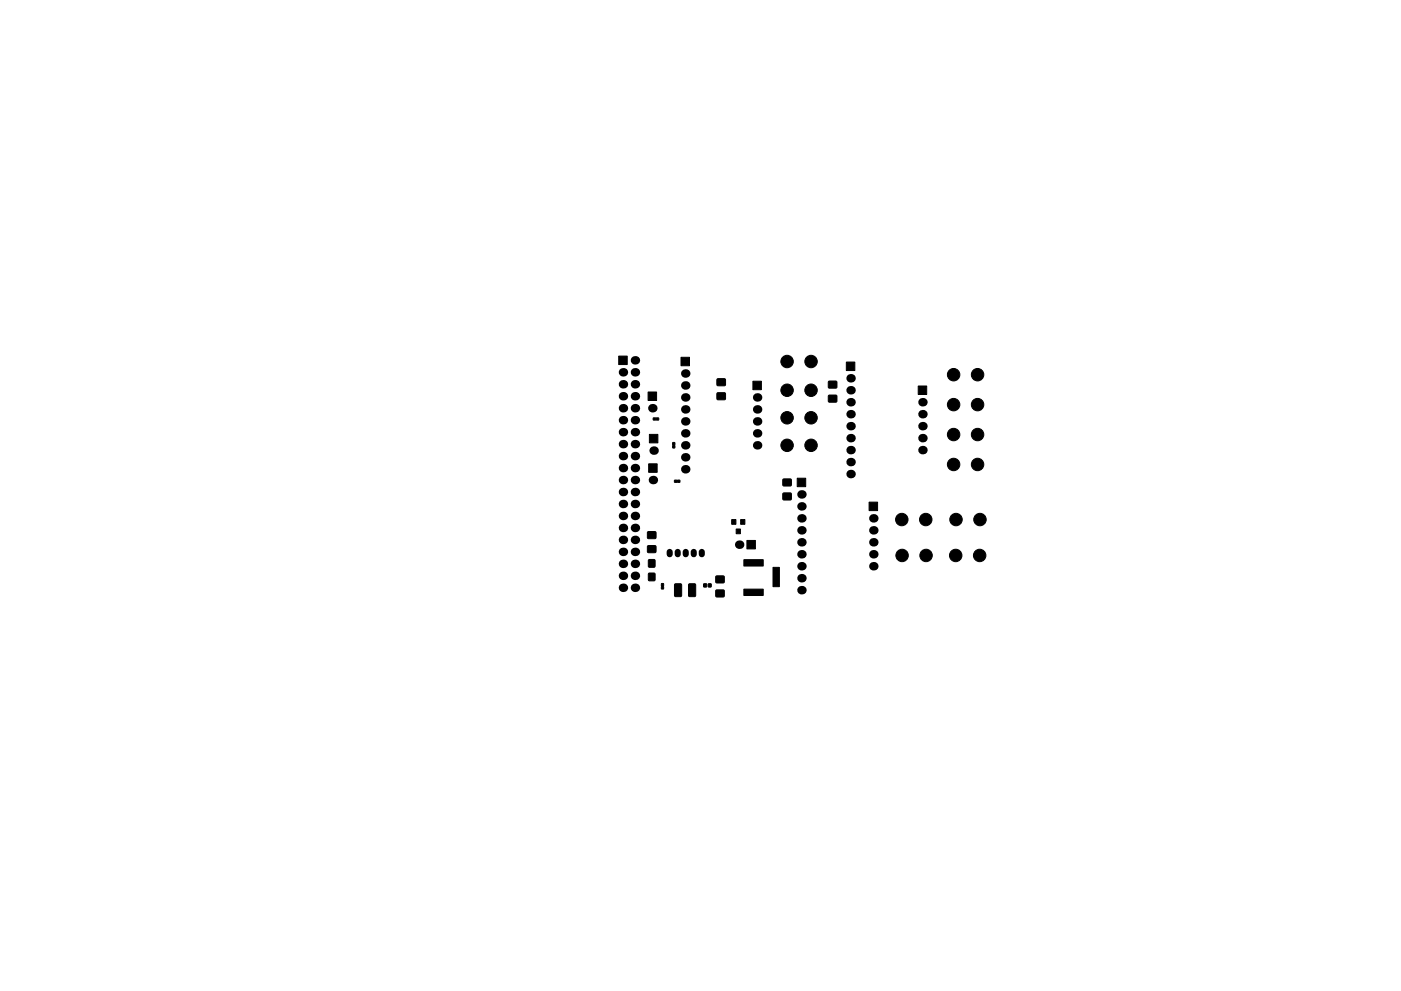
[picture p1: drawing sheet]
<svg xmlns="http://www.w3.org/2000/svg" width="297mm" height="210mm" viewBox="0 0 297 210" stroke-linecap="round" stroke-linejoin="round" font-family="sans-serif">
<g fill="#000" stroke="#000" stroke-width=".21">
<path d="M131.2 75.5h1.8v1.8h-1.8zM144.4 75.8h1.8v1.8h-1.8zM179.4 76.8h1.8v1.8h-1.8zM137.4 83.2h1.8v1.8h-1.8zM137.7 92.2h1.8v1.8h-1.8zM138.5 88.7h.5v.4h-.5zM139.2 88.7h.4v.4h-.4zM142.6 94.5l.5 .1v.4h-.5zM142.6 93.9h.5v.5h-.5zM152.1 83.4h1.6l.1 1.3-1.7 .1zM152.1 80.4h1.6l.1 1.4h-1.7zM159.6 80.9h1.8v1.8h-1.8z"/>
<path d="M175.7 80.9h1.7v1.4h-1.7zM175.7 83.9h1.7v1.3l-1.7 .1zM194.7 81.9h1.8v1.8h-1.8zM137.5 98.4h1.8v1.8h-1.8zM137.5 118.8h1.3v1.5h-1.3zM137.3 115.8h1.7v1.4h-1.7zM137.3 112.8h1.7v1.4h-1.7zM143 101.9h.5v.4h-.5zM143.7 101.9h.4v.4h-.4zM155.1 110.2h.9v1h-.9zM156.1 112.2h.9v1h-.9zM157 110.2h.9v1h-.9z"/>
<path d="M158.4 114.7h1.8v1.8h-1.8zM166 104.6h1.7v1.4h-1.6zM166 101.7h1.7v1.3l-1.6 .1zM169 101.5h1.8v1.8h-1.8zM184.3 106.5h1.8v1.8h-1.8zM137.5 121.6l1.3 .1v1.5l-1.3-.1zM140.2 124.5h.5v.5l-.5-.1zM140.2 123.8h.5v.5h-.5zM143.1 123.9l1.2-.1 .2 .2v2.3l-.1 .3h-1.2l-.2-.1zM146.1 123.9l1.1-.1 .3 .2v2.3l-.1 .3h-1.2l-.2-.1zM149.2 123.9h.6v.6h-.6zM150.2 123.9h.6v.6h-.6z"/>
<path d="M151.8 122.2h1.7v1.4h-1.7zM151.8 125.2h1.7v1.4h-1.7zM157.7 125h4.1v1.3h-4.1zM157.7 118.7h4.1v1.4h-4.1zM163.9 120.4h1.3v4.1h-1.3z"/>
<circle cx="166.9" cy="76.7" r="1.32"/>
<circle cx="172" cy="76.7" r="1.32"/>
<circle cx="202.2" cy="79.5" r="1.32"/>
<circle cx="207.3" cy="79.5" r="1.32"/>
<circle cx="166.9" cy="94.5" r="1.32"/>
<circle cx="166.9" cy="82.8" r="1.32"/>
<circle cx="166.9" cy="88.6" r="1.32"/>
<circle cx="172" cy="82.8" r="1.32"/>
<circle cx="172" cy="94.5" r="1.32"/>
<circle cx="172" cy="88.6" r="1.32"/>
<circle cx="202.2" cy="92.2" r="1.32"/>
<circle cx="202.2" cy="98.5" r="1.32"/>
<circle cx="202.2" cy="85.8" r="1.32"/>
<circle cx="207.3" cy="92.2" r="1.32"/>
<circle cx="207.3" cy="85.8" r="1.32"/>
<circle cx="207.3" cy="98.5" r="1.32"/>
<circle cx="191.2" cy="110.2" r="1.32"/>
<circle cx="191.3" cy="117.9" r="1.32"/>
<circle cx="196.3" cy="110.2" r="1.32"/>
<circle cx="196.3" cy="117.9" r="1.32"/>
<circle cx="202.6" cy="117.9" r="1.32"/>
<circle cx="202.7" cy="110.2" r="1.32"/>
<circle cx="207.7" cy="117.9" r="1.32"/>
<circle cx="207.8" cy="110.2" r="1.32"/>
</g>
<g fill="#000">
<circle cx="132.1" cy="79" r=".9"/>
<circle cx="134.6" cy="76.4" r=".9"/>
<circle cx="134.6" cy="79" r=".9"/>
<circle cx="145.3" cy="79.2" r=".9"/>
<circle cx="132.1" cy="89.1" r=".9"/>
<circle cx="132.1" cy="99.3" r=".9"/>
<circle cx="132.1" cy="94.2" r=".9"/>
<circle cx="132.1" cy="84.1" r=".9"/>
<circle cx="132.1" cy="81.5" r=".9"/>
<circle cx="132.1" cy="96.8" r=".9"/>
<circle cx="132.1" cy="91.7" r=".9"/>
<circle cx="132.1" cy="86.6" r=".9"/>
<circle cx="134.6" cy="99.3" r=".9"/>
<circle cx="134.6" cy="84.1" r=".9"/>
<circle cx="134.6" cy="94.2" r=".9"/>
<circle cx="134.6" cy="89.1" r=".9"/>
<circle cx="134.6" cy="96.8" r=".9"/>
<circle cx="134.6" cy="91.7" r=".9"/>
<circle cx="134.6" cy="86.6" r=".9"/>
<circle cx="134.6" cy="81.5" r=".9"/>
<circle cx="138.3" cy="86.6" r=".9"/>
<circle cx="138.6" cy="95.6" r=".9"/>
<circle cx="145.3" cy="94.5" r=".9"/>
<circle cx="145.3" cy="91.9" r=".9"/>
<circle cx="145.3" cy="99.6" r=".9"/>
<circle cx="145.3" cy="89.4" r=".9"/>
<circle cx="145.3" cy="86.9" r=".9"/>
<circle cx="145.3" cy="84.3" r=".9"/>
<circle cx="145.3" cy="81.8" r=".9"/>
<circle cx="145.3" cy="97" r=".9"/>
<circle cx="160.5" cy="86.9" r=".9"/>
<circle cx="160.5" cy="91.9" r=".9"/>
<circle cx="160.5" cy="94.5" r=".9"/>
<circle cx="160.5" cy="84.3" r=".9"/>
<circle cx="160.5" cy="89.4" r=".9"/>
<circle cx="180.3" cy="85.3" r=".9"/>
<circle cx="180.3" cy="90.4" r=".9"/>
<circle cx="180.3" cy="95.5" r=".9"/>
<circle cx="180.3" cy="98" r=".9"/>
<circle cx="180.3" cy="80.3" r=".9"/>
<circle cx="180.3" cy="87.9" r=".9"/>
<circle cx="180.3" cy="82.8" r=".9"/>
<circle cx="180.3" cy="93" r=".9"/>
<circle cx="195.6" cy="87.9" r=".9"/>
<circle cx="195.6" cy="85.3" r=".9"/>
<circle cx="195.6" cy="95.5" r=".9"/>
<circle cx="195.6" cy="93" r=".9"/>
<circle cx="195.6" cy="90.4" r=".9"/>
<circle cx="132.1" cy="119.6" r=".9"/>
<circle cx="132.1" cy="109.5" r=".9"/>
<circle cx="132.1" cy="117.1" r=".9"/>
<circle cx="132.1" cy="104.4" r=".9"/>
<circle cx="132.1" cy="114.5" r=".9"/>
<circle cx="132.1" cy="112" r=".9"/>
<circle cx="132.1" cy="101.8" r=".9"/>
<circle cx="132.1" cy="106.9" r=".9"/>
<circle cx="134.6" cy="114.5" r=".9"/>
<circle cx="134.6" cy="119.6" r=".9"/>
<circle cx="134.6" cy="112" r=".9"/>
<circle cx="134.6" cy="109.5" r=".9"/>
<circle cx="134.6" cy="106.9" r=".9"/>
<circle cx="134.6" cy="101.8" r=".9"/>
<circle cx="134.6" cy="117.1" r=".9"/>
<circle cx="134.6" cy="104.4" r=".9"/>
<circle cx="138.4" cy="101.8" r=".9"/>
<circle cx="156.7" cy="115.6" r=".9"/>
<circle cx="169.9" cy="107.4" r=".9"/>
<circle cx="169.9" cy="117.6" r=".9"/>
<circle cx="169.9" cy="112.5" r=".9"/>
<circle cx="169.9" cy="110" r=".9"/>
<circle cx="169.9" cy="104.9" r=".9"/>
<circle cx="169.9" cy="115.1" r=".9"/>
<circle cx="180.3" cy="100.6" r=".9"/>
<circle cx="185.2" cy="110" r=".9"/>
<circle cx="185.2" cy="112.5" r=".9"/>
<circle cx="185.2" cy="117.6" r=".9"/>
<circle cx="185.2" cy="115.1" r=".9"/>
<circle cx="132.1" cy="124.7" r=".9"/>
<circle cx="132.1" cy="122.2" r=".9"/>
<circle cx="134.6" cy="122.2" r=".9"/>
<circle cx="134.6" cy="124.7" r=".9"/>
<circle cx="169.9" cy="125.2" r=".9"/>
<circle cx="169.9" cy="122.7" r=".9"/>
<circle cx="169.9" cy="120.1" r=".9"/>
<circle cx="185.2" cy="120.1" r=".9"/>
</g>
<path d="M142 117.1v.5M143.7 117.1v.5M145.4 117.1v.5M147.1 117.1v.5M148.8 117.1v.5" fill="none" stroke="#000" stroke-width="1.3"/>
</svg>
